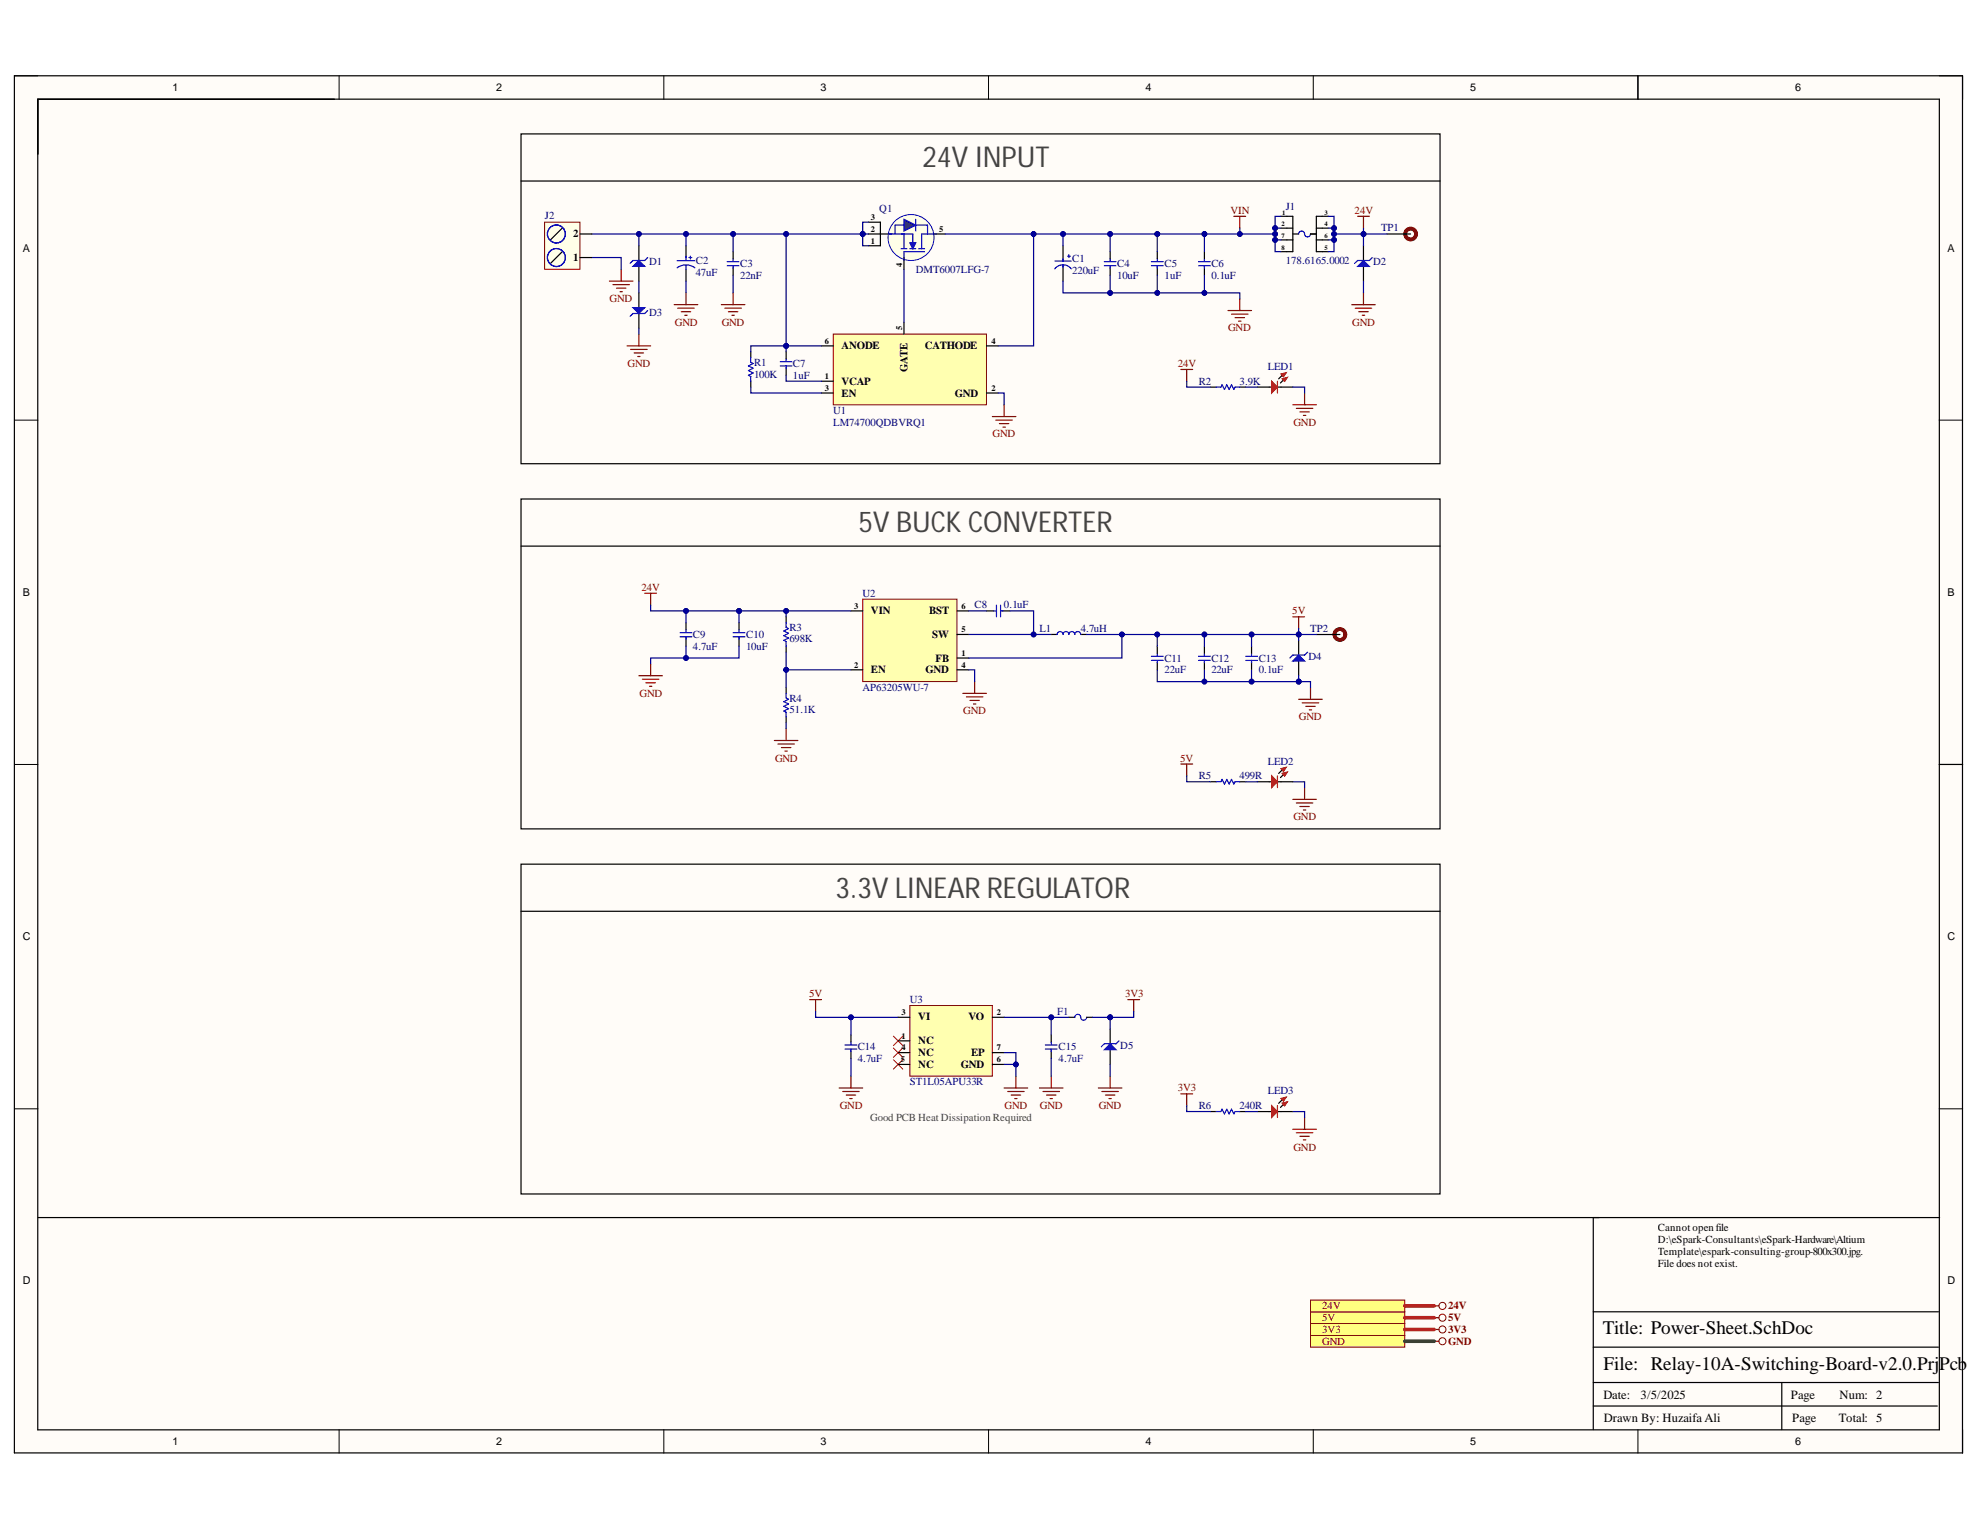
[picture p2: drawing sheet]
<svg xmlns="http://www.w3.org/2000/svg" width="279mm" height="216mm" viewBox="0 0 279 216" stroke-linecap="round" stroke-linejoin="round" font-family="sans-serif">
<defs><g id="words">
<g font-size="4.1" fill="#434343">
<text x="130.2" y="23.6">24V INPUT</text>
<text x="121.1" y="75.1">5V BUCK CONVERTER</text>
<text x="117.9" y="126.7">3.3V LINEAR REGULATOR</text>
</g>
<g font-size="2.7">
<text x="226.2" y="188.3">Title: Power-Sheet.SchDoc</text>
<text x="226.3" y="193.3">File: Relay-10A-Switching-Board-v2.0.PrjPcb</text>
</g>
<g font-size="1.8">
<text x="226.3" y="197.4">Date:</text>
<text x="231.5" y="197.4">3/5/2025</text>
<text x="252.7" y="197.4">Page</text>
<text x="259.6" y="197.4">Num: 2</text>
<text x="226.3" y="200.7">Drawn By: Huzaifa Ali</text>
<text x="252.9" y="200.7">Page</text>
<text x="259.5" y="200.7">Total: 5</text>
</g>
<g font-size="1.5">
<text x="24.4" y="12.9">1</text>
<text x="70" y="12.9">2</text>
<text x="115.8" y="12.9">3</text>
<text x="161.6" y="12.9">4</text>
<text x="207.5" y="12.9">5</text>
<text x="253.3" y="12.9">6</text>
<text x="3.2" y="35.5">A</text>
<text x="80.9" y="33.5">2</text>
<text x="274.8" y="35.5">A</text>
<text x="80.9" y="36.9">1</text>
<text x="118.8" y="49.3">ANODE</text>
<text x="128.1" y="52.5" transform="rotate(-90 128.1 52.5)">GATE</text>
<text x="130.5" y="49.3">CATHODE</text>
<text x="118.8" y="54.3">VCAP</text>
<text x="118.8" y="56">EN</text>
<text x="134.7" y="56">GND</text>
<text x="3.2" y="84.1">B</text>
<text x="122.9" y="86.7">VIN</text>
<text x="131.1" y="86.7">BST</text>
<text x="274.8" y="84.1">B</text>
<text x="122.9" y="95">EN</text>
<text x="130.6" y="95">GND</text>
<text x="131.5" y="90.1">SW</text>
<text x="132" y="93.4">FB</text>
<text x="3.2" y="132.7">C</text>
<text x="274.8" y="132.7">C</text>
<text x="129.6" y="144">VI</text>
<text x="129.6" y="147.4">NC</text>
<text x="129.6" y="149">NC</text>
<text x="136.7" y="144">VO</text>
<text x="137" y="149">EP</text>
<text x="129.6" y="150.7">NC</text>
<text x="135.6" y="150.7">GND</text>
<text x="234" y="173.8">Cannot open file</text>
<text x="234" y="175.5">D:\eSpark-Consultants\eSpark-Hardware\Altium</text>
<text x="234" y="177.2">Template\espark-consulting-group-800x300.jpg.</text>
<text x="234" y="178.8">File does not exist.</text>
<text x="3.2" y="181.2">D</text>
<text x="274.8" y="181.2">D</text>
<text x="24.4" y="203.9">1</text>
<text x="70" y="203.9">2</text>
<text x="115.8" y="203.9">3</text>
<text x="161.6" y="203.9">4</text>
<text x="207.5" y="203.9">5</text>
<text x="253.3" y="203.9">6</text>
</g>
<g font-size="1.5" fill="#000080">
<text x="124.1" y="29.9">Q1</text>
<text x="181.4" y="29.7">J1</text>
<text x="76.9" y="30.9">J2</text>
<text x="194.9" y="32.6">TP1</text>
<text x="91.6" y="37.5">D1</text>
<text x="98.2" y="37.3">C2</text>
<text x="98.2" y="39">47uF</text>
<text x="104.5" y="37.6">C3</text>
<text x="104.5" y="39.3">22nF</text>
<text x="129.2" y="38.5">DMT6007LFG-7</text>
<text x="151.3" y="37">C1</text>
<text x="151.3" y="38.7">220uF</text>
<text x="157.7" y="37.6">C4</text>
<text x="157.7" y="39.3">10uF</text>
<text x="164.3" y="37.6">C5</text>
<text x="164.3" y="39.3">1uF</text>
<text x="170.9" y="37.6">C6</text>
<text x="170.9" y="39.3">0.1uF</text>
<text x="181.4" y="37.3">178.6165.0002</text>
<text x="193.8" y="37.5">D2</text>
<text x="91.6" y="44.6">D3</text>
<text x="106.4" y="51.6">R1</text>
<text x="106.4" y="53.3">100K</text>
<text x="111.9" y="51.7">C7</text>
<text x="111.9" y="53.4">1uF</text>
<text x="178.9" y="52.3">LED1</text>
<text x="117.6" y="58.4">U1</text>
<text x="169.2" y="54.3">R2</text>
<text x="174.9" y="54.3">3.9K</text>
<text x="117.6" y="60.1">LM74700QDBVRQ1</text>
<text x="111.4" y="89">R3</text>
<text x="121.7" y="84.2">U2</text>
<text x="137.5" y="85.8">C8</text>
<text x="141.7" y="85.8">0.1uF</text>
<text x="146.7" y="89.2">L1</text>
<text x="152.5" y="89.2">4.7uH</text>
<text x="184.9" y="89.2">TP2</text>
<text x="97.8" y="90.1">C9</text>
<text x="97.8" y="91.7">4.7uF</text>
<text x="105.3" y="90.1">C10</text>
<text x="105.3" y="91.7">10uF</text>
<text x="111.4" y="90.6">698K</text>
<text x="164.3" y="93.4">C11</text>
<text x="164.3" y="95">22uF</text>
<text x="170.9" y="93.4">C12</text>
<text x="170.9" y="95">22uF</text>
<text x="177.6" y="93.4">C13</text>
<text x="177.6" y="95">0.1uF</text>
<text x="184.6" y="93.2">D4</text>
<text x="111.4" y="99">R4</text>
<text x="111.4" y="100.6">51.1K</text>
<text x="121.7" y="97.5">AP63205WU-7</text>
<text x="178.9" y="107.9">LED2</text>
<text x="169.2" y="109.9">R5</text>
<text x="174.9" y="109.9">499R</text>
<text x="128.4" y="141.6">U3</text>
<text x="149.2" y="143.2">F1</text>
<text x="121" y="148.2">C14</text>
<text x="121" y="149.8">4.7uF</text>
<text x="149.4" y="148.2">C15</text>
<text x="149.4" y="149.8">4.7uF</text>
<text x="158.1" y="148.1">D5</text>
<text x="128.4" y="153.1">ST1L05APU33R</text>
<text x="178.9" y="154.4">LED3</text>
<text x="169.2" y="156.5">R6</text>
<text x="174.9" y="156.5">240R</text>
</g>
<g font-size="1.5" fill="#800000">
<text x="173.6" y="30.2">VIN</text>
<text x="191.2" y="30.2">24V</text>
<text x="86" y="42.6">GND</text>
<text x="95.2" y="46">GND</text>
<text x="101.8" y="46">GND</text>
<text x="173.3" y="46.8">GND</text>
<text x="190.8" y="46">GND</text>
<text x="88.6" y="51.7">GND</text>
<text x="166.2" y="51.7">24V</text>
<text x="140.1" y="61.7">GND</text>
<text x="182.5" y="60.1">GND</text>
<text x="90.5" y="83.4">24V</text>
<text x="182.4" y="86.7">5V</text>
<text x="90.2" y="98.3">GND</text>
<text x="135.9" y="100.8">GND</text>
<text x="183.3" y="101.6">GND</text>
<text x="109.4" y="107.5">GND</text>
<text x="166.5" y="107.5">5V</text>
<text x="182.5" y="115.8">GND</text>
<text x="114.2" y="140.7">5V</text>
<text x="158.8" y="140.7">3V3</text>
<text x="166.2" y="154">3V3</text>
<text x="118.5" y="156.5">GND</text>
<text x="141.8" y="156.5">GND</text>
<text x="146.7" y="156.5">GND</text>
<text x="155" y="156.5">GND</text>
<text x="182.5" y="162.4">GND</text>
<text x="186.6" y="184.8">24V</text>
<text x="204.3" y="184.8">24V</text>
<text x="186.6" y="189.7">GND</text>
<text x="186.6" y="188.1">3V3</text>
<text x="186.6" y="186.5">5V</text>
<text x="204.3" y="189.7">GND</text>
<text x="204.3" y="188.1">3V3</text>
<text x="204.3" y="186.5">5V</text>
</g>
<text font-size="1.5" fill="#434343" x="122.8" y="158.1">Good PCB Heat Dissipation Required</text>
<g font-size="1.2">
<text x="122.9" y="34.4">1</text>
<text x="122.9" y="31">3</text>
<text x="122.9" y="32.7">2</text>
<text x="132.5" y="32.7">5</text>
<text x="127.3" y="37.7" transform="rotate(-90 127.3 37.7)">4</text>
<text x="127.3" y="46.5" transform="rotate(-90 127.3 46.5)">5</text>
<text x="116.4" y="53.5">1</text>
<text x="116.4" y="48.5">6</text>
<text x="139.9" y="48.5">4</text>
<text x="116.4" y="55.1">3</text>
<text x="139.9" y="55.1">2</text>
<text x="120.5" y="85.9">3</text>
<text x="135.7" y="89.2">5</text>
<text x="135.7" y="85.9">6</text>
<text x="120.5" y="94.2">2</text>
<text x="135.7" y="92.6">1</text>
<text x="135.7" y="94.2">4</text>
<text x="127.2" y="143.2">3</text>
<text x="140.7" y="143.2">2</text>
<text x="127.1" y="149.9">5</text>
<text x="127.2" y="146.6">1</text>
<text x="127.2" y="148.2">4</text>
<text x="140.7" y="149.9">6</text>
<text x="140.7" y="148.2">7</text>
</g>
<g font-size=".9">
<text x="180.8" y="32">2</text>
<text x="180.8" y="33.7">7</text>
<text x="180.8" y="35.3">8</text>
<text x="180.9" y="30.3">1</text>
<text x="186.9" y="30.3">3</text>
<text x="186.9" y="32">4</text>
<text x="186.9" y="35.3">5</text>
<text x="186.9" y="33.7">6</text>
</g>
</g></defs>
<g fill="#fffcf8">
<path d="M2 10.7h275v194.4h-275z" fill-rule="evenodd"/>
<path d="M5.4 14h268.2v187.7h-268.2z" fill-rule="evenodd"/>
</g>
<g fill="none" stroke="#000" stroke-width=".14">
<path d="M2 10.7h3.4M47.9 10.7v3.3M93.7 10.7v3.3M139.5 10.7v3.3M185.3 10.7v3.3M231.1 10.7v3.3M273.6 10.7h3.4v3.3M2 59.3h3.4M273.6 59.3h3.4M2 107.9h3.4M273.6 107.9h3.4M2 156.5h3.4"/>
<path d="M273.6 156.5h3.4M47.9 201.7v3.4M93.7 201.7v3.4M139.5 201.7v3.4M185.3 201.7v3.4M231.1 201.7v3.4M277 201.7v3.4"/>
</g>
<path d="M2 10.7h274.9v194.3h-274.9zM5.3 14h268.4v187.8h-268.4zM73.5 18.9h129.7v46.5h-129.7zM231.1 10.7v3.3M273.7 107.9h3.3M273.7 171.8h-48.9v29.9M224.8 198.4h48.6M224.8 195.1h48.7M224.8 190.1h48.7M224.8 185.1h48.7M251.4 195.1v6.6" fill="none" stroke="#000" stroke-width=".17"/>
<path d="M86 39.7h3.3M87.7 38v1.7M86.5 40.2h2.3M87 40.7h1.3M87.5 41.2h.3" fill="none" stroke="#800000" stroke-width=".17"/>
<path d="M117.6 47.1h21.6v10h-21.6z" fill-rule="evenodd" fill="#ffffb0"/>
<path d="M117.6 47.1h21.6v10h-21.6z" fill="none" stroke="#800000" stroke-width=".14"/>
<g fill="none" stroke="#000" stroke-width=".17">
<path d="M163.3 35.5v1M163.3 37.8v1M180.8 30.5h1.6v5h-1.6M180.8 32.2h1.6M180.8 33.9h1.6M182.4 33h.9M184.9 33h.9M185.8 32.2h1.6M185.8 33.9h1.6M187.4 30.5h-1.6v5h1.6M90.2 41.3v2.1M90.2 44.2v2.1"/>
<path d="M110.9 49.6v1M110.9 51.9v1.1M115.9 53.8h1.7M115.9 55.5h1.7M115.9 48.8h1.7M127.6 45.5v1.6M139.2 55.5h1.7M139.2 48.8h1.7"/>
</g>
<g fill="none" stroke="#800000" stroke-width=".17">
<path d="M174.1 30.5h1.7M174.9 30.5v1.7M191.6 30.5h1.6M192.4 30.5v1.7M140 58.8h3.4M140.5 59.3h2.4M141 59.8h1.4M141.7 57.1v1.7M173.3 43.8h3.3M173.8 44.3h2.3M174.3 44.8h1.3M174.8 45.3h.3"/>
<path d="M174.9 42.2v1.6M141.5 60.3h.4"/>
</g>
<path d="M162.5 37.5h1.6M162.5 36.9h1.6M163.3 36.5v.3M163.3 37.5v.3M183.3 33a.42 .42 0 0 1 .4-.4 .42 .42 0 0 1 .4 .4 .42 .42 0 0 0 .4 .4 .42 .42 0 0 0 .4-.4M110.1 51.6h1.7M110.1 51.1h1.7M110.9 50.6v.4M110.9 51.6v.4" fill="none" stroke="#00f" stroke-width=".17"/>
<path d="M89.3 43.4h1.7l-.8 .8z" fill="#00f"/>
<path d="M89.3 43.4h1.7l-.8 .8zM91.4 43.8l-.4 .4h-1.7l-.4 .5" fill="none" stroke="#00f" stroke-width=".17"/>
<path d="M90.2 34.7v2.1M90.2 37.6v2.1" fill="none" stroke="#000" stroke-width=".17"/>
<path d="M89.3 37.6l.9-.8 .8 .8z" fill="#00f"/>
<g fill="none" stroke="#00f" stroke-width=".17">
<path d="M89.3 37.6l.9-.8 .8 .8zM91.4 36.3l-.4 .5h-1.7l-.4 .4M148.8 36.8h2.4M150 36.5v.3M150 37.4v.3M150.6 36.1h.5M150.8 35.9v.4M151.2 37.9a1.47 1.47 0 0 0-2.4 0M155.8 37.5h1.7M155.8 36.9h1.7M156.7 36.5v.3M156.7 37.5v.3"/>
<path d="M169.1 37.5h1.7M169.1 36.9h1.7M170 36.5v.3M170 37.5v.3"/>
</g>
<path d="M122.6 34.7h1.6M150 34.7v2.1M150 37.5v2.2M156.7 35.5v1M156.7 37.8v1M170 35.5v1M170 37.8v1M195.7 33h3.4" fill="none" stroke="#000" stroke-width=".17"/>
<g fill="none" stroke="#5b0f00" stroke-width=".51">
<circle cx="199.1" cy="33" r=".76"/>
<circle cx="199.1" cy="33" r=".77"/>
</g>
<circle cx="128.6" cy="33.5" r="3.2" fill="#ffffe8"/>
<circle cx="128.6" cy="33.5" r="3.2" fill="none" stroke="#00f" stroke-width=".14"/>
<path d="M127.1 35.1h.9M127.1 33h1.7v2.1M128.4 35.1h.8M129.6 35.1h.9M130.5 35.5h-2.9v1.3M132.1 33h-2v2.1" fill="none" stroke="#00f" stroke-width=".17"/>
<path d="M128.4 34.3h.8l-.4 .8z" fill="#00f"/>
<path d="M126.3 33v-1.2h4.6v1.2M128.4 34.3h.8l-.4 .8zM129.2 30.9v1.7" fill="none" stroke="#00f" stroke-width=".17"/>
<path d="M122.6 31.4h1.6M131.7 33h1.7" fill="none" stroke="#000" stroke-width=".17"/>
<path d="M127.6 30.9l1.6 .9-1.6 .8z" fill="#073763"/>
<path d="M95.6 37.8a2.09 2.09 0 0 1 2.5 0M95.6 36.8h2.4M96.8 36.2v.6M96.8 37.4v.6M97.2 36.3h.4M97.4 36.1v.4M102.6 37.5h1.7M102.6 36.9h1.7M103.5 36.5v.3M103.5 37.5v.3M125.5 33h2.1v2.1M127.6 30.9l1.6 .9-1.6 .8z" fill="none" stroke="#00f" stroke-width=".17"/>
<path d="M96.8 34.7v1.6M96.8 38v1.7M103.5 35.5v1M103.5 37.8v1M122.6 33h3.3M124.2 31.4v3.3M127.6 36.3v1.7M181.1 109.3l-.4 .4" fill="none" stroke="#000" stroke-width=".17"/>
<g fill="none" stroke="#800000" stroke-width=".17">
<path d="M88.5 48.8h3.3M89 49.3h2.3M89.5 49.8h1.3M90 50.3h.3M90.2 47.1v1.7M95.1 43h3.4M95.6 43.5h2.4M96.1 44h1.4M96.6 44.5h.4M96.8 41.3v1.7M101.8 43h3.3M102.3 43.5h2.3"/>
<path d="M102.8 44h1.3M103.3 44.5h.3M103.5 41.3v1.7M90.2 95.3h3.3M90.7 95.8h2.3M91 83.7h1.6M91.1 96.3h1.4M91.6 96.8h.4M91.8 83.7v1.7M91.8 93.7v1.6M182.4 87h1.7M183.3 87v1.7"/>
<path d="M183.3 98.7h3.3M183.8 99.2h2.3M184.3 99.7h1.3M184.9 97v1.7M184.8 100.2h.3"/>
</g>
<path d="M180.9 109.1l.8-.2-.4 .6z" fill-rule="evenodd" fill="#c00"/>
<path d="M180.9 109.1l.8-.2-.4 .6z" fill="none" stroke="#c00" stroke-width=".14"/>
<path d="M180.9 108.6l-.5 .5" fill="none" stroke="#000" stroke-width=".17"/>
<path d="M180.7 108.5l.8-.2-.4 .5z" fill-rule="evenodd" fill="#c00"/>
<path d="M180.7 108.5l.8-.2-.4 .5z" fill="none" stroke="#c00" stroke-width=".14"/>
<path d="M177.4 110.3h2M180.3 110.3h2.1" fill="none" stroke="#000" stroke-width=".17"/>
<path d="M180.3 109.5v1.6" fill="none" stroke="#c00" stroke-width=".17"/>
<path d="M179.4 109.5l.9 .8-.9 .8z" fill="#c00"/>
<path d="M179.4 109.5l.9 .8-.9 .8z" fill="none" stroke="#c00" stroke-width=".17"/>
<path d="M166.6 107.8h1.7M167.5 107.8v1.7M182.4 112.8h3.4M182.9 113.3h2.4M183.4 113.8h1.4M183.9 114.3h.4M184.1 111.1v1.7" fill="none" stroke="#800000" stroke-width=".17"/>
<path d="M73.5 25.5h129.7M181.1 53.6l-.4 .4M73.5 70.4h129.7v46.6h-129.7zM73.5 77.1h129.7M96.8 87.9v1M96.8 90.1v1.1M176.6 91.2v1M176.6 93.4v1.1M185.8 89.5h3.3M170.8 110.3h.8M174.9 110.3h.9" fill="none" stroke="#000" stroke-width=".17"/>
<path d="M96 89.9h1.6M96 89.3h1.6M96.8 88.9v.3M96.8 89.9v.3M175.8 93.2h1.6M175.8 92.6h1.6M176.6 92.2v.3M176.6 93.2v.3M171.6 110.3h.7l.2-.3 .3 .6 .3-.6 .3 .6 .4-.6 .3 .6 .2-.3h.6" fill="none" stroke="#00f" stroke-width=".17"/>
<g fill="none" stroke="#5b0f00" stroke-width=".51">
<circle cx="189.1" cy="89.5" r=".77"/>
<circle cx="189.1" cy="89.5" r=".76"/>
</g>
<path d="M180.9 53.4l.8-.2-.4 .6z" fill-rule="evenodd" fill="#c00"/>
<path d="M180.9 53.4l.8-.2-.4 .6z" fill="none" stroke="#c00" stroke-width=".14"/>
<path d="M180.9 53l-.5 .5" fill="none" stroke="#000" stroke-width=".17"/>
<path d="M180.7 52.8l.8-.2-.4 .6z" fill-rule="evenodd" fill="#c00"/>
<path d="M180.7 52.8l.8-.2-.4 .6z" fill="none" stroke="#c00" stroke-width=".14"/>
<path d="M177.4 54.6h2M180.3 54.6h2.1" fill="none" stroke="#000" stroke-width=".17"/>
<path d="M180.3 53.8v1.7" fill="none" stroke="#c00" stroke-width=".17"/>
<path d="M179.4 53.8l.9 .8-.9 .9z" fill="#c00"/>
<path d="M179.4 53.8l.9 .8-.9 .9z" fill="none" stroke="#c00" stroke-width=".17"/>
<g fill="none" stroke="#800000" stroke-width=".17">
<path d="M166.6 52.1h1.7M167.5 52.1v1.7M182.4 57.1h3.4M182.9 57.6h2.4M183.4 58.1h1.4M183.9 58.6h.4M184.1 55.5v1.6M114.3 141.1h1.6M115.1 141.1v1.6M118.4 153.5h3.3M118.9 154h2.3M119.4 154.5h1.3"/>
<path d="M119.9 155h.3M120.1 151.9v1.6M141.7 153.5h3.3M142.2 154h2.3M142.7 154.5h1.3M143.2 155h.3M143.4 151.9v1.6M146.7 153.5h3.3M147.2 154h2.3M147.7 154.5h1.3M148.2 155h.3M148.3 151.9v1.6"/>
<path d="M159.2 141.1h1.6M160 141.1v1.6"/>
</g>
<path d="M170.8 54.6h.8M174.9 54.6h.9M73.5 121.9h129.7v46.6h-129.7zM73.5 128.6h129.7M120.1 146v1M120.1 148.3v1.1M148.3 146v1M148.3 148.3v1.1M181.1 155.9l-.4 .4" fill="none" stroke="#000" stroke-width=".17"/>
<path d="M174.9 54.6h-.6l-.2 .4-.3-.7-.4 .7-.3-.7-.3 .7-.3-.7-.2 .3h-.7M119.2 148h1.7M119.2 147.5h1.7M120.1 147v.4M120.1 148v.4M147.5 148h1.7M147.5 147.5h1.7M148.3 147v.4M148.3 148v.4" fill="none" stroke="#00f" stroke-width=".17"/>
<path d="M126.1 146.2l1.3 1.3M126.1 147.9l1.3 1.3M126.1 149.5l1.3 1.4M127.4 146.2l-1.3 1.3M127.4 147.9l-1.3 1.3M127.4 149.5l-1.3 1.4" fill="none" stroke="#f00" stroke-width=".14"/>
<path d="M180.9 155.7l.8-.2-.4 .6z" fill-rule="evenodd" fill="#c00"/>
<path d="M180.9 155.7l.8-.2-.4 .6z" fill="none" stroke="#c00" stroke-width=".14"/>
<path d="M180.9 155.2l-.5 .5" fill="none" stroke="#000" stroke-width=".17"/>
<path d="M180.7 155l.8-.2-.4 .6z" fill-rule="evenodd" fill="#c00"/>
<path d="M180.7 155l.8-.2-.4 .6z" fill="none" stroke="#c00" stroke-width=".14"/>
<path d="M177.4 156.9h2M180.3 156.9h2.1" fill="none" stroke="#000" stroke-width=".17"/>
<path d="M180.3 156v1.7" fill="none" stroke="#c00" stroke-width=".17"/>
<path d="M179.4 156l.9 .9-.9 .8z" fill="#c00"/>
<path d="M179.4 156l.9 .9-.9 .8z" fill="none" stroke="#c00" stroke-width=".17"/>
<g fill="none" stroke="#800000" stroke-width=".17">
<path d="M109.3 104.5h3.3M109.8 105h2.3M110.3 105.5h1.3M110.8 106h.3M110.9 102.8v1.7M155 153.5h3.3M155.5 154h2.3M156 154.5h1.3M156.5 155h.3M156.7 151.9v1.6M166.6 154.4h1.7M167.5 154.4v1.6"/>
<path d="M182.4 159.4h3.4M182.9 159.8h2.4M184.1 157.7v1.7M183.4 160.3h1.4M183.9 160.8h.4"/>
</g>
<path d="M110.9 87v.9M110.9 91.2v.8M110.9 97v.8M110.9 101.2v.8M156.7 145.2v2.1M156.7 148.1v2.1M170.8 156.9h.8M174.9 156.9h.9M5.4 171.8h220.3" fill="none" stroke="#000" stroke-width=".17"/>
<path d="M110.9 87.9v.6l.4 .2-.7 .3 .7 .4-.7 .3 .7 .3-.7 .4 .3 .1v.7M110.9 97.8v.7l.4 .2-.7 .3 .7 .3-.7 .4 .7 .3-.7 .3 .3 .2v.7M171.6 156.9h.7l.2-.4 .3 .7 .3-.7 .3 .7 .4-.7 .3 .7 .2-.3h.6" fill="none" stroke="#00f" stroke-width=".17"/>
<path d="M156.7 147.3l.8 .8h-1.7z" fill="#00f"/>
<path d="M156.7 147.3l.8 .8h-1.7zM157.9 146.9l-.4 .4h-1.7l-.4 .4" fill="none" stroke="#00f" stroke-width=".17"/>
<path d="M192.4 34.7v2.1M192.4 37.6v2.1" fill="none" stroke="#000" stroke-width=".17"/>
<path d="M192.4 36.8l.8 .8h-1.6z" fill="#00f"/>
<path d="M192.4 36.8l.8 .8h-1.6zM193.6 36.3l-.4 .5h-1.6l-.4 .4" fill="none" stroke="#00f" stroke-width=".17"/>
<path d="M183.3 90.4v2M183.3 93.3v2" fill="none" stroke="#000" stroke-width=".17"/>
<path d="M183.3 92.4l.8 .9h-1.7z" fill="#00f"/>
<path d="M183.3 92.4l.8 .9h-1.7zM184.5 92l-.4 .4h-1.7l-.4 .5" fill="none" stroke="#00f" stroke-width=".17"/>
<path d="M190.7 43h3.4M191.2 43.5h2.4M191.7 44h1.4M192.2 44.5h.4M192.4 41.3v1.7" fill="none" stroke="#800000" stroke-width=".17"/>
<path d="M184.9 188.4h13.3v1.7h-13.3z" fill-rule="evenodd" fill="#ffff80"/>
<g fill="none" stroke="#800000" stroke-width=".14">
<path d="M184.9 188.4h13.3v1.7h-13.3z"/>
<circle cx="203.5" cy="189.3" r=".5"/>
</g>
<path d="M202.4 189.3h.6" fill="none" stroke="#800000" stroke-width=".17"/>
<path d="M184.9 186.8h13.3v1.6h-13.3z" fill-rule="evenodd" fill="#ffff80"/>
<g fill="none" stroke="#800000" stroke-width=".14">
<path d="M184.9 186.8h13.3v1.6h-13.3z"/>
<circle cx="203.5" cy="187.6" r=".5"/>
</g>
<path d="M202.4 187.6h.6" fill="none" stroke="#800000" stroke-width=".17"/>
<path d="M184.9 185.1h13.3v1.7h-13.3z" fill-rule="evenodd" fill="#ffff80"/>
<g fill="none" stroke="#800000" stroke-width=".14">
<path d="M184.9 185.1h13.3v1.7h-13.3z"/>
<circle cx="203.5" cy="185.9" r=".5"/>
</g>
<path d="M202.4 185.9h.6" fill="none" stroke="#800000" stroke-width=".17"/>
<path d="M184.9 183.5h13.3v1.6h-13.3z" fill-rule="evenodd" fill="#ffff80"/>
<g fill="none" stroke="#800000" stroke-width=".14">
<path d="M184.9 183.5h13.3v1.6h-13.3z"/>
<circle cx="203.5" cy="184.3" r=".5"/>
</g>
<path d="M202.4 184.3h.6" fill="none" stroke="#800000" stroke-width=".17"/>
<path d="M128.4 141.9h11.6v10h-11.6z" fill-rule="evenodd" fill="#ffffb0"/>
<path d="M128.4 141.9h11.6v10h-11.6z" fill="none" stroke="#800000" stroke-width=".14"/>
<g fill="none" stroke="#000" stroke-width=".17">
<path d="M105.9 49.6v.9M105.9 53.8v.8M104.3 87.9v1M104.3 90.1v1.1M139.2 86.2h1M141.4 86.2h1.1M163.3 91.2v1M163.3 93.4v1.1M170 91.2v1M170 93.4v1.1M126.7 143.6h1.7M126.7 146.9h1.7"/>
<path d="M126.7 150.2h1.7M126.7 148.5h1.7M140 143.6h1.7M140 150.2h1.7M140 148.5h1.7M150.8 143.6h.9M153.3 143.6h.9"/>
</g>
<g fill="none" stroke="#00f" stroke-width=".17">
<path d="M105.9 50.5v.6l.4 .2-.7 .3 .7 .4-.7 .3 .7 .3-.7 .4 .3 .1v.7M103.5 89.9h1.6M103.5 89.3h1.6M104.3 88.9v.3M104.3 89.9v.3M140.2 86.2h.3M140.6 85.4v1.6M141.2 86.2h.3M141.2 85.4v1.6M162.5 93.2h1.6M162.5 92.6h1.6M163.3 92.2v.3"/>
<path d="M163.3 93.2v.3M169.1 93.2h1.7M169.1 92.6h1.7M170 92.2v.3M170 93.2v.3M151.7 143.6a.42 .42 0 0 1 .4-.5 .42 .42 0 0 1 .4 .5 .41 .41 0 0 0 .4 .4 .41 .41 0 0 0 .4-.4"/>
</g>
<path d="M135.9 97.8h3.3M136.4 98.3h2.3M136.9 98.8h1.3M137.4 99.3h.3M137.5 96.2v1.6" fill="none" stroke="#800000" stroke-width=".17"/>
<path d="M121.7 84.5h13.3v11.7h-13.3z" fill-rule="evenodd" fill="#ffffb0"/>
<path d="M121.7 84.5h13.3v11.7h-13.3z" fill="none" stroke="#800000" stroke-width=".14"/>
<path d="M120.1 94.5h1.6M120.1 86.2h1.6M135 92.9h1.7M135 94.5h1.7M135 86.2h1.7M135 89.5h1.7M148.3 89.5h.9M152.5 89.5h.8" fill="none" stroke="#000" stroke-width=".17"/>
<path d="M149.2 89.5a.41 .41 0 0 1 .4-.4 .41 .41 0 0 1 .4 .4 .41 .41 0 0 1 .4-.4 .41 .41 0 0 1 .4 .4 .41 .41 0 0 1 .4-.4 .41 .41 0 0 1 .5 .4 .42 .42 0 0 1 .4-.4 .42 .42 0 0 1 .4 .4" fill="none" stroke="#00f" stroke-width=".17"/>
<path d="M83.5 36.3h4.2v1.7M127.6 38v7.5M115.9 48.8h-5v.8M140.9 55.5h.8v1.6" fill="none" stroke="#000080" stroke-width=".17"/>
<circle cx="110.9" cy="48.8" r=".33" fill="#000080"/>
<circle cx="110.9" cy="48.8" r=".33" fill="none" stroke="#000080" stroke-width=".14"/>
<path d="M105.9 54.6v.9h10M110.9 53v.8h5M110.9 48.8h-5v.8" fill="none" stroke="#000080" stroke-width=".17"/>
<circle cx="110.9" cy="48.8" r=".33" fill="#000080"/>
<circle cx="110.9" cy="48.8" r=".33" fill="none" stroke="#000080" stroke-width=".14"/>
<path d="M133.4 33h12.4v15.8h-4.9" fill="none" stroke="#000080" stroke-width=".17"/>
<circle cx="145.8" cy="33" r=".33" fill="#000080"/>
<circle cx="145.8" cy="33" r=".33" fill="none" stroke="#000080" stroke-width=".14"/>
<path d="M150 33v1.7" fill="none" stroke="#000080" stroke-width=".17"/>
<circle cx="150" cy="33" r=".33" fill="#000080"/>
<circle cx="150" cy="33" r=".33" fill="none" stroke="#000080" stroke-width=".14"/>
<path d="M187.4 33.9h.8" fill="none" stroke="#000080" stroke-width=".17"/>
<circle cx="188.2" cy="33.8" r=".33" fill="#000080"/>
<circle cx="188.2" cy="33.8" r=".33" fill="none" stroke="#000080" stroke-width=".14"/>
<path d="M187.4 32.2h.8" fill="none" stroke="#000080" stroke-width=".17"/>
<circle cx="188.2" cy="32.2" r=".33" fill="#000080"/>
<circle cx="188.2" cy="32.2" r=".33" fill="none" stroke="#000080" stroke-width=".14"/>
<path d="M179.9 33.9h.9" fill="none" stroke="#000080" stroke-width=".17"/>
<circle cx="179.9" cy="33.8" r=".33" fill="#000080"/>
<circle cx="179.9" cy="33.8" r=".33" fill="none" stroke="#000080" stroke-width=".14"/>
<path d="M179.9 32.2h.9" fill="none" stroke="#000080" stroke-width=".17"/>
<circle cx="179.9" cy="32.2" r=".33" fill="#000080"/>
<circle cx="179.9" cy="32.2" r=".33" fill="none" stroke="#000080" stroke-width=".14"/>
<path d="M90.2 39.7v1.6M156.7 38.8v2.5" fill="none" stroke="#000080" stroke-width=".17"/>
<circle cx="156.7" cy="41.3" r=".33" fill="#000080"/>
<circle cx="156.7" cy="41.3" r=".33" fill="none" stroke="#000080" stroke-width=".14"/>
<path d="M156.7 33v2.5" fill="none" stroke="#000080" stroke-width=".17"/>
<circle cx="156.7" cy="33" r=".33" fill="#000080"/>
<circle cx="156.7" cy="33" r=".33" fill="none" stroke="#000080" stroke-width=".14"/>
<path d="M163.3 38.8v2.5" fill="none" stroke="#000080" stroke-width=".17"/>
<circle cx="163.3" cy="41.3" r=".33" fill="#000080"/>
<circle cx="163.3" cy="41.3" r=".33" fill="none" stroke="#000080" stroke-width=".14"/>
<path d="M163.3 33v2.5" fill="none" stroke="#000080" stroke-width=".17"/>
<circle cx="163.3" cy="33" r=".33" fill="#000080"/>
<circle cx="163.3" cy="33" r=".33" fill="none" stroke="#000080" stroke-width=".14"/>
<path d="M170 33v2.5" fill="none" stroke="#000080" stroke-width=".17"/>
<circle cx="170" cy="33" r=".33" fill="#000080"/>
<circle cx="170" cy="33" r=".33" fill="none" stroke="#000080" stroke-width=".14"/>
<path d="M170 38.8v2.5" fill="none" stroke="#000080" stroke-width=".17"/>
<circle cx="170" cy="41.3" r=".33" fill="#000080"/>
<circle cx="170" cy="41.3" r=".33" fill="none" stroke="#000080" stroke-width=".14"/>
<path d="M174.9 33h5" fill="none" stroke="#000080" stroke-width=".17"/>
<circle cx="174.9" cy="33" r=".33" fill="#000080"/>
<circle cx="174.9" cy="33" r=".33" fill="none" stroke="#000080" stroke-width=".14"/>
<circle cx="179.9" cy="33" r=".33" fill="#000080"/>
<circle cx="179.9" cy="33" r=".33" fill="none" stroke="#000080" stroke-width=".14"/>
<path d="M192.4 32.2v.8h-4.2" fill="none" stroke="#000080" stroke-width=".17"/>
<circle cx="192.4" cy="33" r=".33" fill="#000080"/>
<circle cx="192.4" cy="33" r=".33" fill="none" stroke="#000080" stroke-width=".14"/>
<circle cx="188.2" cy="33" r=".33" fill="#000080"/>
<circle cx="188.2" cy="33" r=".33" fill="none" stroke="#000080" stroke-width=".14"/>
<path d="M192.4 33h3.3" fill="none" stroke="#000080" stroke-width=".17"/>
<circle cx="192.4" cy="33" r=".33" fill="#000080"/>
<circle cx="192.4" cy="33" r=".33" fill="none" stroke="#000080" stroke-width=".14"/>
<path d="M103.5 33v2.5M103.5 38.8v2.5M90.2 46.3v.8" fill="none" stroke="#000080" stroke-width=".17"/>
<circle cx="103.5" cy="33" r=".33" fill="#000080"/>
<circle cx="103.5" cy="33" r=".33" fill="none" stroke="#000080" stroke-width=".14"/>
<path d="M90.2 33v1.7" fill="none" stroke="#000080" stroke-width=".17"/>
<circle cx="90.2" cy="33" r=".33" fill="#000080"/>
<circle cx="90.2" cy="33" r=".33" fill="none" stroke="#000080" stroke-width=".14"/>
<path d="M96.8 33v1.7M96.8 39.7v1.6" fill="none" stroke="#000080" stroke-width=".17"/>
<circle cx="96.8" cy="33" r=".33" fill="#000080"/>
<circle cx="96.8" cy="33" r=".33" fill="none" stroke="#000080" stroke-width=".14"/>
<path d="M170 89.5v1.7M167.5 109.5v.8h3.3M175.8 110.3h1.6M182.4 110.3h1.7v.8" fill="none" stroke="#000080" stroke-width=".17"/>
<circle cx="170" cy="89.5" r=".33" fill="#000080"/>
<circle cx="170" cy="89.5" r=".33" fill="none" stroke="#000080" stroke-width=".14"/>
<path d="M170 94.5v1.7" fill="none" stroke="#000080" stroke-width=".17"/>
<circle cx="170" cy="96.2" r=".33" fill="#000080"/>
<circle cx="170" cy="96.2" r=".33" fill="none" stroke="#000080" stroke-width=".14"/>
<path d="M167.5 53.8v.8h3.3M175.8 54.6h1.6M182.4 54.6h1.7v.9M141.7 150.2h1.7" fill="none" stroke="#000080" stroke-width=".17"/>
<circle cx="143.4" cy="150.2" r=".33" fill="#000080"/>
<circle cx="143.4" cy="150.2" r=".33" fill="none" stroke="#000080" stroke-width=".14"/>
<path d="M120.1 143.6v2.4M148.3 149.4v2.5" fill="none" stroke="#000080" stroke-width=".17"/>
<circle cx="120.1" cy="143.6" r=".33" fill="#000080"/>
<circle cx="120.1" cy="143.6" r=".33" fill="none" stroke="#000080" stroke-width=".14"/>
<path d="M83.5 33h27.4M120.1 149.4v2.5M167.5 156v.9h3.3M175.8 156.9h1.6M182.4 156.9h1.7v.8" fill="none" stroke="#000080" stroke-width=".17"/>
<circle cx="90.2" cy="33" r=".33" fill="#000080"/>
<circle cx="90.2" cy="33" r=".33" fill="none" stroke="#000080" stroke-width=".14"/>
<circle cx="96.8" cy="33" r=".33" fill="#000080"/>
<circle cx="96.8" cy="33" r=".33" fill="none" stroke="#000080" stroke-width=".14"/>
<circle cx="103.5" cy="33" r=".33" fill="#000080"/>
<circle cx="103.5" cy="33" r=".33" fill="none" stroke="#000080" stroke-width=".14"/>
<circle cx="110.9" cy="33" r=".33" fill="#000080"/>
<circle cx="110.9" cy="33" r=".33" fill="none" stroke="#000080" stroke-width=".14"/>
<path d="M122.6 33h-11.7v15.8" fill="none" stroke="#000080" stroke-width=".17"/>
<circle cx="121.7" cy="33" r=".33" fill="#000080"/>
<circle cx="121.7" cy="33" r=".33" fill="none" stroke="#000080" stroke-width=".14"/>
<circle cx="110.9" cy="33" r=".33" fill="#000080"/>
<circle cx="110.9" cy="33" r=".33" fill="none" stroke="#000080" stroke-width=".14"/>
<circle cx="110.9" cy="48.8" r=".33" fill="#000080"/>
<circle cx="110.9" cy="48.8" r=".33" fill="none" stroke="#000080" stroke-width=".14"/>
<path d="M174.9 32.2v.8h-29.1" fill="none" stroke="#000080" stroke-width=".17"/>
<circle cx="174.9" cy="33" r=".33" fill="#000080"/>
<circle cx="174.9" cy="33" r=".33" fill="none" stroke="#000080" stroke-width=".14"/>
<circle cx="170" cy="33" r=".33" fill="#000080"/>
<circle cx="170" cy="33" r=".33" fill="none" stroke="#000080" stroke-width=".14"/>
<circle cx="163.3" cy="33" r=".33" fill="#000080"/>
<circle cx="163.3" cy="33" r=".33" fill="none" stroke="#000080" stroke-width=".14"/>
<circle cx="156.7" cy="33" r=".33" fill="#000080"/>
<circle cx="156.7" cy="33" r=".33" fill="none" stroke="#000080" stroke-width=".14"/>
<circle cx="150" cy="33" r=".33" fill="#000080"/>
<circle cx="150" cy="33" r=".33" fill="none" stroke="#000080" stroke-width=".14"/>
<circle cx="145.8" cy="33" r=".33" fill="#000080"/>
<circle cx="145.8" cy="33" r=".33" fill="none" stroke="#000080" stroke-width=".14"/>
<path d="M180.8 30.5h-.9v5h.9" fill="none" stroke="#000080" stroke-width=".17"/>
<circle cx="179.9" cy="32.2" r=".33" fill="#000080"/>
<circle cx="179.9" cy="32.2" r=".33" fill="none" stroke="#000080" stroke-width=".14"/>
<circle cx="179.9" cy="33" r=".33" fill="#000080"/>
<circle cx="179.9" cy="33" r=".33" fill="none" stroke="#000080" stroke-width=".14"/>
<circle cx="179.9" cy="33.8" r=".33" fill="#000080"/>
<circle cx="179.9" cy="33.8" r=".33" fill="none" stroke="#000080" stroke-width=".14"/>
<path d="M187.4 30.5h.8v5h-.8" fill="none" stroke="#000080" stroke-width=".17"/>
<circle cx="188.2" cy="32.2" r=".33" fill="#000080"/>
<circle cx="188.2" cy="32.2" r=".33" fill="none" stroke="#000080" stroke-width=".14"/>
<circle cx="188.2" cy="33" r=".33" fill="#000080"/>
<circle cx="188.2" cy="33" r=".33" fill="none" stroke="#000080" stroke-width=".14"/>
<circle cx="188.2" cy="33.8" r=".33" fill="#000080"/>
<circle cx="188.2" cy="33.8" r=".33" fill="none" stroke="#000080" stroke-width=".14"/>
<path d="M150 39.7v1.6h24.9v.9" fill="none" stroke="#000080" stroke-width=".17"/>
<circle cx="156.7" cy="41.3" r=".33" fill="#000080"/>
<circle cx="156.7" cy="41.3" r=".33" fill="none" stroke="#000080" stroke-width=".14"/>
<circle cx="163.3" cy="41.3" r=".33" fill="#000080"/>
<circle cx="163.3" cy="41.3" r=".33" fill="none" stroke="#000080" stroke-width=".14"/>
<circle cx="170" cy="41.3" r=".33" fill="#000080"/>
<circle cx="170" cy="41.3" r=".33" fill="none" stroke="#000080" stroke-width=".14"/>
<path d="M110.9 94.5h9.2" fill="none" stroke="#000080" stroke-width=".17"/>
<circle cx="110.9" cy="94.5" r=".33" fill="#000080"/>
<circle cx="110.9" cy="94.5" r=".33" fill="none" stroke="#000080" stroke-width=".14"/>
<path d="M110.9 86.2v.8" fill="none" stroke="#000080" stroke-width=".17"/>
<circle cx="110.9" cy="86.2" r=".33" fill="#000080"/>
<circle cx="110.9" cy="86.2" r=".33" fill="none" stroke="#000080" stroke-width=".14"/>
<path d="M110.9 102v.8M156.7 143.6v1.6M156.7 150.2v1.7" fill="none" stroke="#000080" stroke-width=".17"/>
<circle cx="156.7" cy="143.6" r=".33" fill="#000080"/>
<circle cx="156.7" cy="143.6" r=".33" fill="none" stroke="#000080" stroke-width=".14"/>
<path d="M192.4 33v1.7M192.4 39.7v1.6" fill="none" stroke="#000080" stroke-width=".17"/>
<circle cx="192.4" cy="33" r=".33" fill="#000080"/>
<circle cx="192.4" cy="33" r=".33" fill="none" stroke="#000080" stroke-width=".14"/>
<path d="M183.3 88.7v.8" fill="none" stroke="#000080" stroke-width=".17"/>
<circle cx="183.3" cy="89.5" r=".33" fill="#000080"/>
<circle cx="183.3" cy="89.5" r=".33" fill="none" stroke="#000080" stroke-width=".14"/>
<path d="M183.3 95.3v.9" fill="none" stroke="#000080" stroke-width=".17"/>
<circle cx="183.3" cy="96.2" r=".33" fill="#000080"/>
<circle cx="183.3" cy="96.2" r=".33" fill="none" stroke="#000080" stroke-width=".14"/>
<path d="M183.3 89.5v.9" fill="none" stroke="#000080" stroke-width=".17"/>
<circle cx="183.3" cy="89.5" r=".33" fill="#000080"/>
<circle cx="183.3" cy="89.5" r=".33" fill="none" stroke="#000080" stroke-width=".14"/>
<path d="M198.2 189.3h4.2" fill="none" stroke="#274e13" stroke-width=".51"/>
<path d="M198.2 187.6h4.2M198.2 185.9h4.2M198.2 184.3h4.2" fill="none" stroke="#f00" stroke-width=".51"/>
<path d="M148.3 143.6v2.4" fill="none" stroke="#000080" stroke-width=".17"/>
<circle cx="148.3" cy="143.6" r=".33" fill="#000080"/>
<circle cx="148.3" cy="143.6" r=".33" fill="none" stroke="#000080" stroke-width=".14"/>
<path d="M154.2 143.6h2.5" fill="none" stroke="#000080" stroke-width=".17"/>
<circle cx="156.7" cy="143.6" r=".33" fill="#000080"/>
<circle cx="156.7" cy="143.6" r=".33" fill="none" stroke="#000080" stroke-width=".14"/>
<path d="M160 142.7v.9h-3.3" fill="none" stroke="#000080" stroke-width=".17"/>
<circle cx="156.7" cy="143.6" r=".33" fill="#000080"/>
<circle cx="156.7" cy="143.6" r=".33" fill="none" stroke="#000080" stroke-width=".14"/>
<path d="M115.1 142.7v.9h11.6" fill="none" stroke="#000080" stroke-width=".17"/>
<circle cx="120.1" cy="143.6" r=".33" fill="#000080"/>
<circle cx="120.1" cy="143.6" r=".33" fill="none" stroke="#000080" stroke-width=".14"/>
<path d="M141.7 148.5h1.7v3.4" fill="none" stroke="#000080" stroke-width=".17"/>
<circle cx="143.4" cy="150.2" r=".33" fill="#000080"/>
<circle cx="143.4" cy="150.2" r=".33" fill="none" stroke="#000080" stroke-width=".14"/>
<path d="M141.7 143.6h9.1" fill="none" stroke="#000080" stroke-width=".17"/>
<circle cx="148.3" cy="143.6" r=".33" fill="#000080"/>
<circle cx="148.3" cy="143.6" r=".33" fill="none" stroke="#000080" stroke-width=".14"/>
<path d="M122.6 31.4h-.9v1.6" fill="none" stroke="#000080" stroke-width=".17"/>
<circle cx="121.7" cy="33" r=".33" fill="#000080"/>
<circle cx="121.7" cy="33" r=".33" fill="none" stroke="#000080" stroke-width=".14"/>
<path d="M121.7 33v1.7h.9" fill="none" stroke="#000080" stroke-width=".17"/>
<circle cx="121.7" cy="33" r=".33" fill="#000080"/>
<circle cx="121.7" cy="33" r=".33" fill="none" stroke="#000080" stroke-width=".14"/>
<path d="M104.3 86.2v1.7" fill="none" stroke="#000080" stroke-width=".17"/>
<circle cx="104.3" cy="86.2" r=".33" fill="#000080"/>
<circle cx="104.3" cy="86.2" r=".33" fill="none" stroke="#000080" stroke-width=".14"/>
<path d="M96.8 91.2v1.7" fill="none" stroke="#000080" stroke-width=".17"/>
<circle cx="96.8" cy="92.9" r=".33" fill="#000080"/>
<circle cx="96.8" cy="92.9" r=".33" fill="none" stroke="#000080" stroke-width=".14"/>
<path d="M96.8 86.2v1.7" fill="none" stroke="#000080" stroke-width=".17"/>
<circle cx="96.8" cy="86.2" r=".33" fill="#000080"/>
<circle cx="96.8" cy="86.2" r=".33" fill="none" stroke="#000080" stroke-width=".14"/>
<path d="M136.7 94.5h.8v1.7M136.7 86.2h2.5M142.5 86.2h3.3v3.3" fill="none" stroke="#000080" stroke-width=".17"/>
<circle cx="145.8" cy="89.5" r=".33" fill="#000080"/>
<circle cx="145.8" cy="89.5" r=".33" fill="none" stroke="#000080" stroke-width=".14"/>
<path d="M158.3 89.5v3.4h-21.6" fill="none" stroke="#000080" stroke-width=".17"/>
<circle cx="158.3" cy="89.5" r=".33" fill="#000080"/>
<circle cx="158.3" cy="89.5" r=".33" fill="none" stroke="#000080" stroke-width=".14"/>
<path d="M163.3 89.5v1.7" fill="none" stroke="#000080" stroke-width=".17"/>
<circle cx="163.3" cy="89.5" r=".33" fill="#000080"/>
<circle cx="163.3" cy="89.5" r=".33" fill="none" stroke="#000080" stroke-width=".14"/>
<path d="M183.3 96.2h1.6v.8" fill="none" stroke="#000080" stroke-width=".17"/>
<circle cx="183.3" cy="96.2" r=".33" fill="#000080"/>
<circle cx="183.3" cy="96.2" r=".33" fill="none" stroke="#000080" stroke-width=".14"/>
<path d="M176.6 94.5v1.7" fill="none" stroke="#000080" stroke-width=".17"/>
<circle cx="176.6" cy="96.2" r=".33" fill="#000080"/>
<circle cx="176.6" cy="96.2" r=".33" fill="none" stroke="#000080" stroke-width=".14"/>
<path d="M176.6 89.5v1.7" fill="none" stroke="#000080" stroke-width=".17"/>
<circle cx="176.6" cy="89.5" r=".33" fill="#000080"/>
<circle cx="176.6" cy="89.5" r=".33" fill="none" stroke="#000080" stroke-width=".14"/>
<path d="M91.8 85.4v.8h12.5" fill="none" stroke="#000080" stroke-width=".17"/>
<circle cx="104.3" cy="86.2" r=".33" fill="#000080"/>
<circle cx="104.3" cy="86.2" r=".33" fill="none" stroke="#000080" stroke-width=".14"/>
<circle cx="96.8" cy="86.2" r=".33" fill="#000080"/>
<circle cx="96.8" cy="86.2" r=".33" fill="none" stroke="#000080" stroke-width=".14"/>
<path d="M104.3 86.2h15.8" fill="none" stroke="#000080" stroke-width=".17"/>
<circle cx="110.9" cy="86.2" r=".33" fill="#000080"/>
<circle cx="110.9" cy="86.2" r=".33" fill="none" stroke="#000080" stroke-width=".14"/>
<circle cx="104.3" cy="86.2" r=".33" fill="#000080"/>
<circle cx="104.3" cy="86.2" r=".33" fill="none" stroke="#000080" stroke-width=".14"/>
<path d="M136.7 89.5h11.6" fill="none" stroke="#000080" stroke-width=".17"/>
<circle cx="145.8" cy="89.5" r=".33" fill="#000080"/>
<circle cx="145.8" cy="89.5" r=".33" fill="none" stroke="#000080" stroke-width=".14"/>
<path d="M153.3 89.5h32.5" fill="none" stroke="#000080" stroke-width=".17"/>
<circle cx="158.3" cy="89.5" r=".33" fill="#000080"/>
<circle cx="158.3" cy="89.5" r=".33" fill="none" stroke="#000080" stroke-width=".14"/>
<circle cx="163.3" cy="89.5" r=".33" fill="#000080"/>
<circle cx="163.3" cy="89.5" r=".33" fill="none" stroke="#000080" stroke-width=".14"/>
<circle cx="170" cy="89.5" r=".33" fill="#000080"/>
<circle cx="170" cy="89.5" r=".33" fill="none" stroke="#000080" stroke-width=".14"/>
<circle cx="176.6" cy="89.5" r=".33" fill="#000080"/>
<circle cx="176.6" cy="89.5" r=".33" fill="none" stroke="#000080" stroke-width=".14"/>
<circle cx="183.3" cy="89.5" r=".33" fill="#000080"/>
<circle cx="183.3" cy="89.5" r=".33" fill="none" stroke="#000080" stroke-width=".14"/>
<path d="M163.3 94.5v1.7h20" fill="none" stroke="#000080" stroke-width=".17"/>
<circle cx="170" cy="96.2" r=".33" fill="#000080"/>
<circle cx="170" cy="96.2" r=".33" fill="none" stroke="#000080" stroke-width=".14"/>
<circle cx="176.6" cy="96.2" r=".33" fill="#000080"/>
<circle cx="176.6" cy="96.2" r=".33" fill="none" stroke="#000080" stroke-width=".14"/>
<circle cx="183.3" cy="96.2" r=".33" fill="#000080"/>
<circle cx="183.3" cy="96.2" r=".33" fill="none" stroke="#000080" stroke-width=".14"/>
<path d="M104.3 91.2v1.7h-12.5v.8" fill="none" stroke="#000080" stroke-width=".17"/>
<circle cx="96.8" cy="92.9" r=".33" fill="#000080"/>
<circle cx="96.8" cy="92.9" r=".33" fill="none" stroke="#000080" stroke-width=".14"/>
<path d="M110.9 92v5" fill="none" stroke="#000080" stroke-width=".17"/>
<circle cx="110.9" cy="94.5" r=".33" fill="#000080"/>
<circle cx="110.9" cy="94.5" r=".33" fill="none" stroke="#000080" stroke-width=".14"/>
<path d="M76.8 31.4h5v6.6h-5z" fill-rule="evenodd" fill="#ffffe8"/>
<path d="M76.8 31.4h5v6.6h-5z" fill="none" stroke="#800000" stroke-width=".14"/>
<path d="M79.3 35.5l-1.6 1.7M79.3 32.2l-1.6 1.6M81.8 36.3h1.7M81.8 33h1.7" fill="none" stroke="#000" stroke-width=".17"/>
<g fill="none" stroke="#00f" stroke-width=".17">
<circle cx="78.5" cy="36.3" r="1.27"/>
<circle cx="78.5" cy="33" r="1.27"/>
</g>
<use href="#words"/>
</svg>
